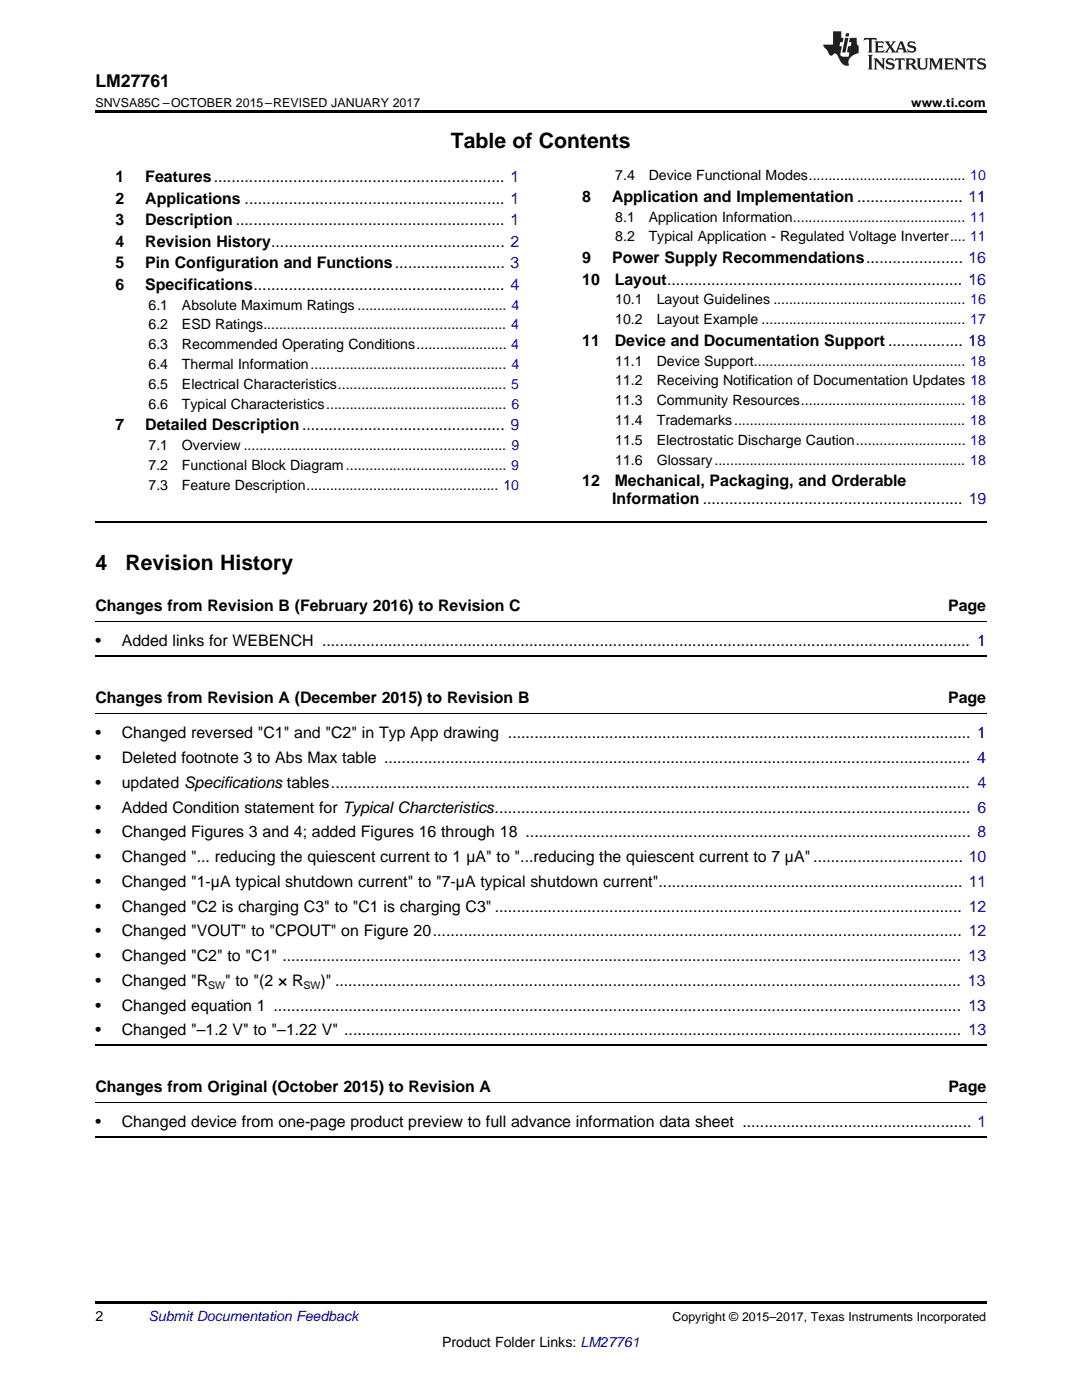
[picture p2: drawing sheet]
<svg xmlns="http://www.w3.org/2000/svg" width="216mm" height="279mm" viewBox="0 0 216 279" stroke-linecap="round" stroke-linejoin="round" font-family="sans-serif">
<defs><g id="words">
<g font-size="4.2">
<text x="90" y="29.6">Table of Contents</text>
<text x="19" y="113.8">4</text>
<text x="25" y="113.8">Revision History</text>
</g>
<text font-size="3.5" x="19" y="17.3">LM27761</text>
<g font-size="3.2">
<text x="23" y="36.3">1</text>
<text x="23" y="40.6">2</text>
<text x="29" y="36.3">Features.................................................................. 1</text>
<text x="29" y="40.6">Applications ........................................................... 1</text>
<text x="116.2" y="40.3">8</text>
<text x="122.1" y="40.3">Application and Implementation ........................ 11</text>
<text x="23" y="44.9">3</text>
<text x="29" y="44.9">Description ............................................................. 1</text>
<text x="23" y="49.2">4</text>
<text x="23" y="53.6">5</text>
<text x="29" y="49.2">Revision History..................................................... 2</text>
<text x="29" y="53.6">Pin Configuration and Functions......................... 3</text>
<text x="116.2" y="52.5">9</text>
<text x="122.1" y="52.5">Power Supply Recommendations...................... 16</text>
<text x="23" y="57.9">6</text>
<text x="29" y="57.9">Specifications......................................................... 4</text>
<text x="116.2" y="56.8">10</text>
<text x="122.7" y="56.8">Layout................................................................... 16</text>
<text x="116.2" y="69">11</text>
<text x="122.7" y="69">Device and Documentation Support ................. 18</text>
<text x="23" y="85.9">7</text>
<text x="29" y="85.9">Detailed Description.............................................. 9</text>
<text x="116.2" y="97">12</text>
<text x="122.2" y="100.5">Information ........................................................... 19</text>
<text x="122.7" y="97">Mechanical, Packaging, and Orderable</text>
<text x="19" y="122">Changes from Revision B (February 2016) to Revision C</text>
<text x="189.2" y="122">Page</text>
<text x="19" y="129">•</text>
<text x="24.3" y="129">Added links for WEBENCH ................................................................................................................................................... 1</text>
<text x="19" y="140.3">Changes from Revision A (December 2015) to Revision B</text>
<text x="189.2" y="140.3">Page</text>
<text x="19" y="147.4">•</text>
<text x="24.3" y="147.4">Changed reversed &quot;C1&quot; and &quot;C2&quot; in Typ App drawing ......................................................................................................... 1</text>
<text x="19" y="152.3">•</text>
<text x="24.3" y="152.3">Deleted footnote 3 to Abs Max table ..................................................................................................................................... 4</text>
<text x="19" y="157.2">•</text>
<text x="24.3" y="157.2">updated Specifications tables................................................................................................................................................. 4</text>
<text x="19" y="162.2">•</text>
<text x="19" y="167.1">•</text>
<text x="24.3" y="162.2">Added Condition statement for Typical Charcteristics............................................................................................................ 6</text>
<text x="24.3" y="167.1">Changed Figures 3 and 4; added Figures 16 through 18 ..................................................................................................... 8</text>
<text x="19" y="172">•</text>
<text x="24.3" y="172">Changed &quot;... reducing the quiescent current to 1 µA&quot; to &quot;...reducing the quiescent current to 7 µA&quot; .................................. 10</text>
<text x="19" y="177">•</text>
<text x="24.3" y="177">Changed &quot;1-µA typical shutdown current&quot; to &quot;7-µA typical shutdown current&quot;..................................................................... 11</text>
<text x="19" y="181.9">•</text>
<text x="24.3" y="181.9">Changed &quot;C2 is charging C3&quot; to &quot;C1 is charging C3&quot; .......................................................................................................... 12</text>
<text x="19" y="186.9">•</text>
<text x="19" y="191.8">•</text>
<text x="24.3" y="186.9">Changed &quot;VOUT&quot; to &quot;CPOUT&quot; on Figure 20........................................................................................................................ 12</text>
<text x="24.3" y="191.8">Changed &quot;C2&quot; to &quot;C1&quot; .......................................................................................................................................................... 13</text>
<text x="19" y="196.7">•</text>
<text x="24.3" y="196.7">Changed &quot;R</text>
<text x="44.9" y="196.7">&quot; to &quot;(2 × R</text>
<text x="64" y="196.7">)&quot; .............................................................................................................................................. 13</text>
<text x="19" y="201.7">•</text>
<text x="24.3" y="201.7">Changed equation 1 ............................................................................................................................................................ 13</text>
<text x="19" y="206.6">•</text>
<text x="24.3" y="206.6">Changed &quot;–1.2 V&quot; to &quot;–1.22 V&quot; ............................................................................................................................................ 13</text>
<text x="19" y="217.9">Changes from Original (October 2015) to Revision A</text>
<text x="189.2" y="217.9">Page</text>
<text x="19" y="225">•</text>
<text x="24.3" y="225">Changed device from one-page product preview to full advance information data sheet .................................................... 1</text>
</g>
<g font-size="2.8">
<text x="122.8" y="36">7.4</text>
<text x="129.4" y="36">Device Functional Modes........................................ 10</text>
<text x="122.8" y="44.2">8.1</text>
<text x="129.4" y="44.2">Application Information............................................ 11</text>
<text x="122.8" y="48.2">8.2</text>
<text x="129.4" y="48.2">Typical Application - Regulated Voltage Inverter.... 11</text>
<text x="29.6" y="61.8">6.1</text>
<text x="29.6" y="65.8">6.2</text>
<text x="36.3" y="61.8">Absolute Maximum Ratings ...................................... 4</text>
<text x="36.3" y="65.8">ESD Ratings.............................................................. 4</text>
<text x="122.8" y="60.7">10.1</text>
<text x="122.8" y="64.7">10.2</text>
<text x="131" y="60.7">Layout Guidelines ................................................. 16</text>
<text x="131" y="64.7">Layout Example .................................................... 17</text>
<text x="29.6" y="69.7">6.3</text>
<text x="36.3" y="69.7">Recommended Operating Conditions....................... 4</text>
<text x="29.6" y="73.7">6.4</text>
<text x="29.6" y="77.6">6.5</text>
<text x="36.3" y="73.7">Thermal Information.................................................. 4</text>
<text x="36.3" y="77.6">Electrical Characteristics........................................... 5</text>
<text x="122.8" y="73">11.1</text>
<text x="122.8" y="76.9">11.2</text>
<text x="131" y="73">Device Support...................................................... 18</text>
<text x="131" y="76.9">Receiving Notification of Documentation Updates 18</text>
<text x="29.6" y="81.6">6.6</text>
<text x="36.3" y="81.6">Typical Characteristics.............................................. 6</text>
<text x="122.8" y="80.9">11.3</text>
<text x="131" y="80.9">Community Resources.......................................... 18</text>
<text x="29.6" y="89.8">7.1</text>
<text x="36.3" y="89.8">Overview ................................................................... 9</text>
<text x="122.8" y="84.8">11.4</text>
<text x="122.8" y="88.8">11.5</text>
<text x="131" y="84.8">Trademarks........................................................... 18</text>
<text x="131" y="88.8">Electrostatic Discharge Caution............................ 18</text>
<text x="29.6" y="93.8">7.2</text>
<text x="36.3" y="93.8">Functional Block Diagram......................................... 9</text>
<text x="122.8" y="92.7">11.6</text>
<text x="131" y="92.7">Glossary................................................................ 18</text>
<text x="29.6" y="97.7">7.3</text>
<text x="36.3" y="97.7">Feature Description................................................. 10</text>
<text x="19" y="263.6">2</text>
<text x="88.2" y="268.9">Product Folder Links: LM27761</text>
</g>
<text font-size="2.8" fill="#0000c8" x="29.6" y="263.6">Submit Documentation Feedback</text>
<g font-size="2.5">
<text x="19" y="21.4">SNVSA85C –OCTOBER 2015–REVISED JANUARY 2017</text>
<text x="181.8" y="21.4">www.ti.com</text>
<text x="134.2" y="263.6">Copyright © 2015–2017, Texas Instruments Incorporated</text>
</g>
<g font-size="2.1">
<text x="41.5" y="197.4">SW</text>
<text x="60.6" y="197.4">SW</text>
</g>
</g></defs>
<path d="M19 22h177.8v.5h-177.8zM19 259.7h177.8v.5h-177.8z" fill="#000"/>
<path d="M19 104.2h177.8M19 131h177.8M19 208.6h177.8M19 226.9h177.8" fill="none" stroke="#000" stroke-width=".35"/>
<path d="M19 124h177.8M19 142.4h177.8M19 220h177.8" fill="none" stroke="#000" stroke-width=".2"/>
<g fill="#231f20">
<path d="M172.5 7.6l-.1 .5 .4-.2h.6v.1v2.1l-.2 .4h.9l-.2-.4v-2.1l.1-.1h.5l.5 .2-.2-.5zM174.5 8.3l.2 .3v1.5l-.2 .4h1.8l.2-.6a1.04 1.04 0 0 1-1.3 .2v-.7h.6l.3 .2v-.6l-.3 .2h-.6v-.6l.8-.1 .4 .3-.2-.5zM176.5 8.3l.9 1.1-.9 1.1h.8l-.2-.2 .4-.7 .5 .7-.2 .2h1.5l-.2-.2 .2-.4h.9l.1 .4-.2 .2h1l-.3-.3-.7-1.9h-.5l-.9 2-.8-1 .9-1h-.8l.1 .3-.4 .5-.3-.6 .1-.2zM179.7 8.6l.4 1h-.7zM181.3 8.4a.63 .63 0 0 0-.2 .7 .63 .63 0 0 0 .6 .4l.6 .2 .1 .2a.75 .75 0 0 1-.7 .4 .75 .75 0 0 1-.6-.5l.1 .7 .1-.1a1.11 1.11 0 0 0 1.5-.6 1.13 1.13 0 0 0-1.2-.8l-.1-.4a1.04 1.04 0 0 1 1.2 .2l-.2-.5-.2 .1-.4-.2zM173.2 10.9l.2 .4v2.2l-.2 .4h1l-.3-.4v-2.2l.3-.4zM174.3 11.6l.3 .4v1.5l-.3 .4h.8l-.2-.4v-1.3l1.5 1.7v-1.9l.2-.4h-.7l.2 .4v.9l-1.1-1.3zM177 11.8a.62 .62 0 0 0-.2 .7 .62 .62 0 0 0 .6 .4l.6 .1 .1 .3a.76 .76 0 0 1-.7 .3 .76 .76 0 0 1-.7-.4l.2 .7 .1-.1a1.11 1.11 0 0 0 1.5-.6 1.13 1.13 0 0 0-1.2-.8l-.1-.4a1.04 1.04 0 0 1 1.2 .2l-.2-.6-.2 .1-.5-.1zM178.7 11.6l-.2 .6a.61 .61 0 0 1 .8-.3v1.6l-.2 .4h.9l-.2-.4v-1.6a.63 .63 0 0 1 .7 .3l-.1-.6zM180.6 11.6l.3 .4v1.5l-.3 .4h1l-.2-.2-.1-.8 .6 .2a.76 .76 0 0 0 1.2 .7l-1-1a.58 .58 0 0 0 .6-.5 .58 .58 0 0 0-.5-.6zM181.4 11.9h.1a.45 .45 0 0 1 .5 .1 .45 .45 0 0 1 .1 .5l-.8 .2zM182.9 11.6l.2 .2a2.17 2.17 0 0 0 .3 1.9 .99 .99 0 0 0 1.6-.6v-1.1l.2-.4h-.7l.2 .2a1.92 1.92 0 0 1-.2 1.8 .6 .6 0 0 1-.9-.5v-1.1l.2-.4zM185.4 11.6l.2 .4v1.5l-.2 .4h.7l-.2-.4v-1.4l.8 1.8 .8-1.8v1.4l-.2 .4h.9l-.2-.4v-1.5l.2-.4h-.8l-.6 1.5-.6-1.5zM188.4 11.6l.2 .4v1.5l-.2 .4h1.8l.1-.6a1.04 1.04 0 0 1-1.2 .1v-.6h.5l.4 .2v-.6l-.4 .2h-.5v-.7h.8l.3 .3-.1-.6zM190.5 11.6l.2 .4v1.5l-.2 .4h.7l-.2-.4v-1.3l1.5 1.7v-1.9l.2-.4h-.7l.2 .4v.9l-1.1-1.3zM192.9 11.6l-.1 .6a.61 .61 0 0 1 .7-.3l.1 1.6-.3 .4h1l-.3-.4 .1-1.6a.63 .63 0 0 1 .7 .3l-.1-.6zM195.2 11.8a.62 .62 0 0 0-.2 .7 .62 .62 0 0 0 .6 .4l.6 .1 .1 .3a.76 .76 0 0 1-.7 .3 .76 .76 0 0 1-.6-.4l.1 .7 .1-.1a1.11 1.11 0 0 0 1.6-.6 1.13 1.13 0 0 0-1.3-.8l-.1-.4a1.04 1.04 0 0 1 1.2 .2l-.1-.6-.2 .1-.5-.1z"/>
<path d="M166.2 6.3v2.6h-1.9v.4l.8 .9a.91 .91 0 0 0 1 .8 .56 .56 0 0 1 .5-.3 .56 .56 0 0 1 .5 .3l.4 .8a1.53 1.53 0 0 0 1.9 1.2 1.54 1.54 0 0 1 1-2.1l.9-.3v-1.4a1.52 1.52 0 0 1-.4-1.6h-1.3l-.2 .8h.5l-.2 .8h-.5l-.1 1v.2l.4 .1-.2 .8a1.93 1.93 0 0 1-1.6-.3l.3-1.8h-.5l.2-.8h.4l.2-.8h-.4v-1.3zM168.6 7.6l-.6 2.9h.7l.6-2.9zM168.8 6.6l-.1 .7h.6l.2-.7z"/>
</g>
<use href="#words"/>
</svg>
